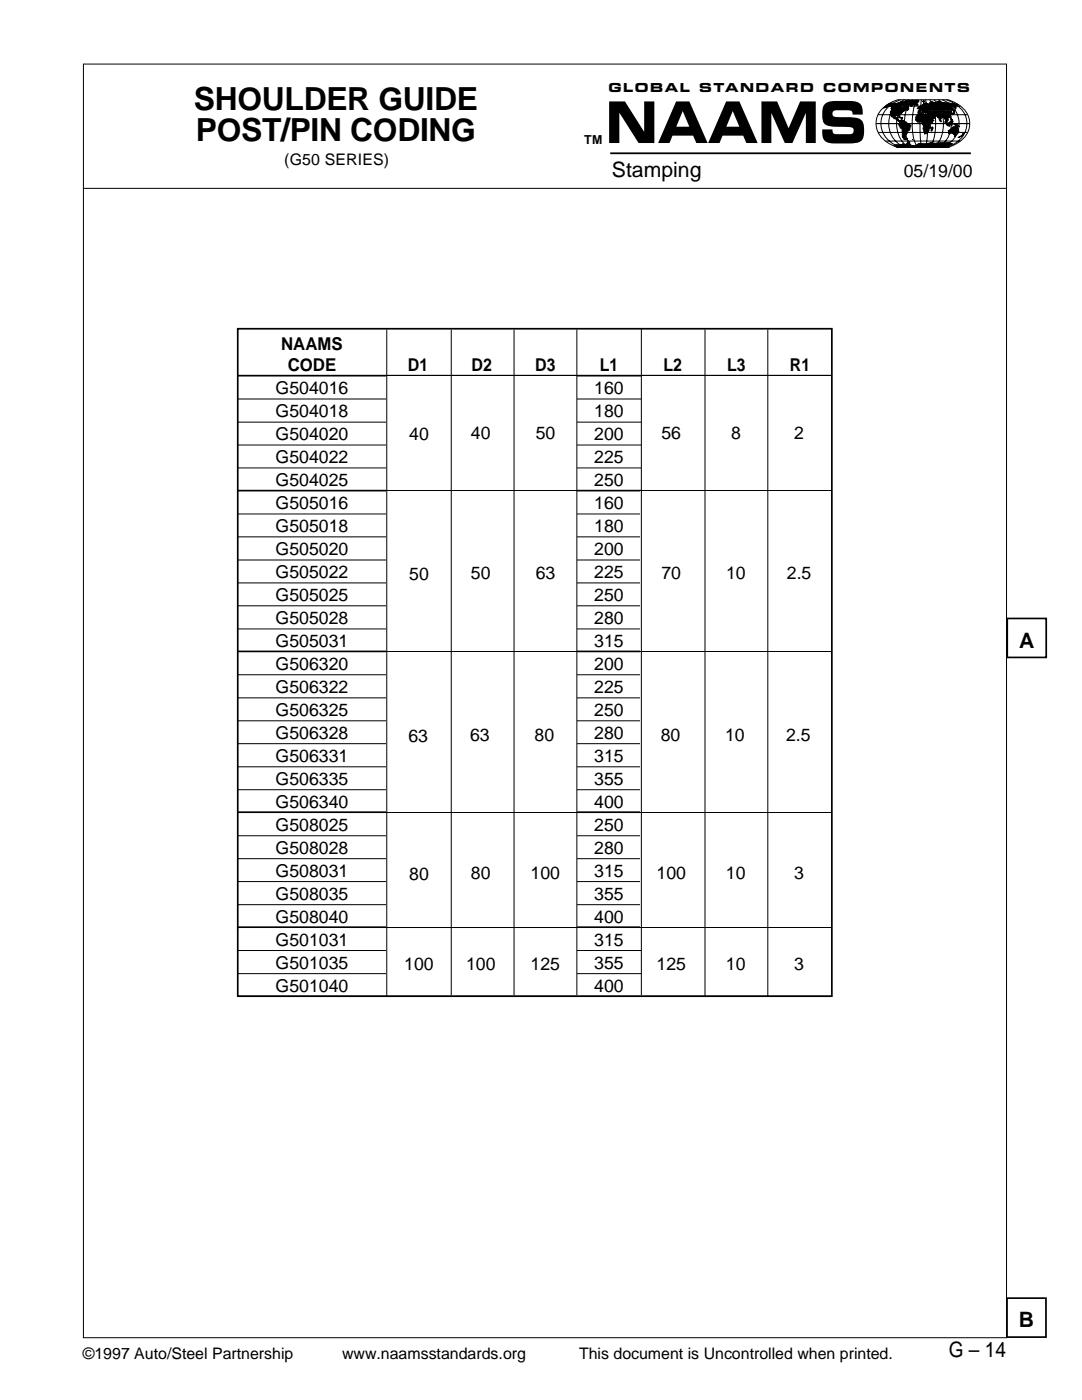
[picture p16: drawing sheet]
<svg xmlns="http://www.w3.org/2000/svg" width="216mm" height="279mm" viewBox="0 0 216 279" stroke-linecap="round" stroke-linejoin="round" font-family="sans-serif">
<defs><g id="words">
<g font-size="6.3">
<text x="38.7" y="21.9">SHOULDER GUIDE</text>
<text x="39.1" y="28.2">POST/PIN CODING</text>
</g>
<g font-size="4.2">
<text x="122.1" y="35.3">Stamping</text>
<text x="203.4" y="129.2">A</text>
<text x="203.3" y="264.9">B</text>
<text x="189.3" y="270.7">G – 14</text>
</g>
<g font-size="3.5">
<text x="180.3" y="35.4">05/19/00</text>
<text x="56.1" y="69.9">NAAMS</text>
<text x="57.4" y="74.1">CODE</text>
<text x="81.4" y="74.1">D1</text>
<text x="94.1" y="74.1">D2</text>
<text x="106.8" y="74.1">D3</text>
<text x="119.7" y="74.1">L1</text>
<text x="132.4" y="74.1">L2</text>
<text x="145.1" y="74.1">L3</text>
<text x="157.6" y="74.1">R1</text>
<text x="55" y="78.7">G504016</text>
<text x="55" y="83.3">G504018</text>
<text x="118.6" y="78.7">160</text>
<text x="118.6" y="83.3">180</text>
<text x="55" y="87.8">G504020</text>
<text x="81.7" y="87.8">40</text>
<text x="94" y="87.7">40</text>
<text x="106.9" y="87.7">50</text>
<text x="118.6" y="87.8">200</text>
<text x="132" y="87.7">56</text>
<text x="145.9" y="87.7">8</text>
<text x="158.5" y="87.7">2</text>
<text x="55" y="92.4">G504022</text>
<text x="118.6" y="92.4">225</text>
<text x="55" y="97">G504025</text>
<text x="55" y="101.6">G505016</text>
<text x="118.6" y="97">250</text>
<text x="118.6" y="101.6">160</text>
<text x="55" y="106.2">G505018</text>
<text x="118.6" y="106.2">180</text>
<text x="55" y="110.8">G505020</text>
<text x="118.6" y="110.8">200</text>
<text x="55" y="115.4">G505022</text>
<text x="55" y="119.9">G505025</text>
<text x="81.7" y="115.7">50</text>
<text x="94" y="115.5">50</text>
<text x="106.9" y="115.5">63</text>
<text x="118.6" y="115.4">225</text>
<text x="118.6" y="119.9">250</text>
<text x="132" y="115.5">70</text>
<text x="144.9" y="115.5">10</text>
<text x="157" y="115.5">2.5</text>
<text x="55" y="124.5">G505028</text>
<text x="118.6" y="124.5">280</text>
<text x="55" y="129.1">G505031</text>
<text x="118.6" y="129.1">315</text>
<text x="55" y="133.7">G506320</text>
<text x="118.6" y="133.7">200</text>
<text x="55" y="138.3">G506322</text>
<text x="55" y="142.9">G506325</text>
<text x="118.6" y="138.3">225</text>
<text x="118.6" y="142.9">250</text>
<text x="55" y="147.4">G506328</text>
<text x="81.5" y="148">63</text>
<text x="93.8" y="147.8">63</text>
<text x="106.7" y="147.8">80</text>
<text x="118.6" y="147.4">280</text>
<text x="131.8" y="147.8">80</text>
<text x="144.7" y="147.8">10</text>
<text x="156.9" y="147.8">2.5</text>
<text x="55" y="152.1">G506331</text>
<text x="118.6" y="152.1">315</text>
<text x="55" y="156.6">G506335</text>
<text x="55" y="161.2">G506340</text>
<text x="118.6" y="156.6">355</text>
<text x="118.6" y="161.2">400</text>
<text x="55" y="165.8">G508025</text>
<text x="118.6" y="165.8">250</text>
<text x="55" y="170.4">G508028</text>
<text x="118.6" y="170.4">280</text>
<text x="55" y="175">G508031</text>
<text x="55" y="179.6">G508035</text>
<text x="81.7" y="175.7">80</text>
<text x="94" y="175.5">80</text>
<text x="105.9" y="175.5">100</text>
<text x="118.6" y="175">315</text>
<text x="118.6" y="179.6">355</text>
<text x="131" y="175.5">100</text>
<text x="144.9" y="175.5">10</text>
<text x="158.5" y="175.5">3</text>
<text x="55" y="184.2">G508040</text>
<text x="118.6" y="184.2">400</text>
<text x="55" y="188.7">G501031</text>
<text x="118.6" y="188.7">315</text>
<text x="55" y="193.3">G501035</text>
<text x="55" y="197.9">G501040</text>
<text x="80.6" y="193.7">100</text>
<text x="93" y="193.5">100</text>
<text x="105.9" y="193.5">125</text>
<text x="118.6" y="193.3">355</text>
<text x="118.6" y="197.9">400</text>
<text x="131" y="193.5">125</text>
<text x="144.9" y="193.5">10</text>
<text x="158.5" y="193.5">3</text>
</g>
<g font-size="3.2">
<text x="56.7" y="32.9">(G50 SERIES)</text>
<text x="16.5" y="271.2">©1997 Auto/Steel Partnership</text>
<text x="68.3" y="271.2">www.naamsstandards.org</text>
<text x="115.5" y="271.2">This document is Uncontrolled when printed.</text>
</g>
<g font-size="2.5">
<text x="121.4" y="18.3">GLOBAL</text>
<text x="139.5" y="18.3">STANDARD</text>
<text x="164.3" y="18.3">COMPONENTS</text>
<text x="116.6" y="28.7">TM</text>
</g>
</g></defs>
<path d="M121.8 30.6h71.9" fill="none" stroke="#000" stroke-width=".35"/>
<path d="M121.5 20.2h3.2l3.8 6.1v-6.1h2.1v8.3h-3.2l-3.8-6v6h-2.1zM151.9 20.2h3.2l2.3 5.4 2.3-5.4h3.1v8.3h-2v-5.9l-2.7 5.9h-1.5l-2.7-5.9v5.9h-2zM164.6 20.7l.5-.3a14.3 14.3 0 0 1 6 0 2.27 2.27 0 0 1 1 2.5h-2a.63 .63 0 0 0-.5-.9h-2.7a.67 .67 0 0 0-.8 .5 .67 .67 0 0 0 .4 .8l2 .1a6.5 6.5 0 0 1 3.2 .4 2.34 2.34 0 0 1 .7 2.2 2.17 2.17 0 0 1-1 2.4 21.8 21.8 0 0 1-6.1 .1 1.73 1.73 0 0 1-1.2-2.1v-.6h2l.1 .5 .4 .5h2.9a.71 .71 0 0 0 .8-.5 .71 .71 0 0 0-.4-.9l-2.4-.1a3.8 3.8 0 0 1-3.2-.8l-.2-1.7a2.73 2.73 0 0 1 .5-2.1zM184.9 22.3l.7-.2h4.2l-.1 .2 .2 .2-.1 .1-.4-.4-.1 .2 .3 .1-.1 .1 .2 .4-.2 .3-.5 .1 .2 .6-.2 .1-.3-.2v.2l.3 .5-.3-.4-.1-.5h-.2l-.2-.4-.5 .4-.1 .5-.3-.9-.1 .1-.3-.2-.6-.1-.3-.2 .2 .3a.26 .26 0 0 1 .4 .2 .26 .26 0 0 1-.3 .3l-.5 .2-.5-.9 .1-.5h-.5zM183.9 21.1l.8-.5 .6 .2h-.3l.2 .2 .2-.1v-.2h.9l-.1-.1 .2-.1 .1 .3 .1-.1 .2 .1-.4-.3 .4 .1-.2-.1 .7-.2 .4 .1-.2 .1 2.8 .2 .9 .2-.4-.1 .2 .2-.5 .2 .2 .3v.2l-.4-.4 .1-.3-.3 .1 .1 .1h-.5l-.2 .3h.4l.1 .3-.1 .3h-4.3l-.3-.1 .1-.1h-.2l.1 .1h-.1l-.2-.1v.3l-.3 .1 .1 .1-.5-.4 .2 .3-.1 .1-.4-.4-.2 .1-.3 .4h-.3v-.4h.4l-.2-.3 .6-.3v-.2h.1v.2h.4l.2-.3h.2l-.3-.1 .1-.2h-.1l-.4 .5-.1-.2h-.2l.1-.1zM187.9 21.8h.7l-.3 .3 .3 .3h-.7l.3-.3z" fill="#000"/>
<g fill="#000">
<path d="M134.9 20.2l-3.6 8.3h2.3l.6-1.4h4.1l.6 1.4h2.3l-3.6-8.3zM136.2 22.2l1.3 3.1h-2.6z" fill-rule="evenodd"/>
<path d="M144.9 20.2l-3.6 8.3h2.3l.6-1.4h4.1l.6 1.4h2.3l-3.7-8.3zM146.2 22.2l1.3 3.1h-2.6z" fill-rule="evenodd"/>
</g>
<g fill="none" stroke="#000" stroke-width=".2">
<path d="M179.7 19.9a5.8 5.8 0 0 0-3.8 3.7 5 5 0 0 0 3.7 5.8h.1M180.5 19.9a5.1 5.1 0 0 0-3.2 4.8 5.1 5.1 0 0 0 3.2 4.7M181.4 19.9a5 5 0 0 0-2.5 4.8 5.1 5.1 0 0 0 2.5 4.7M182.2 19.9a5.5 5.5 0 0 0-1.7 4.8 5.7 5.7 0 0 0 1.7 4.7M183 19.9v.1a11.9 11.9 0 0 0 0 9.4M183.8 19.9v.1a42.7 42.7 0 0 0 0 9.4M184.7 19.9a24.6 24.6 0 0 1 0 9.5M185.5 19.9l.2 .3a10.8 10.8 0 0 1 0 8.9l-.2 .3M186.3 19.9a5.4 5.4 0 0 1 2 4.8 5.2 5.2 0 0 1-2 4.7M187.2 19.9a5.6 5.6 0 0 1 0 9.5M188 19.9a5 5 0 0 1 3.4 4.8 5 5 0 0 1-3.4 4.7M188.8 19.9a6.1 6.1 0 0 1 4 3.7 5 5 0 0 1-3.8 5.8h-.2"/>
<path d="M174.8 24.7h18.7M175.2 22.9h17.9M175.2 26.4h17.9M175.9 21.8a7.6 7.6 0 0 1 3.3-1.9h9.9a6.3 6.3 0 0 1 4.2 3.6 4.6 4.6 0 0 1-3 5.5l-1.2 .4h-9.9a6.3 6.3 0 0 1-4.2-3.6 4.1 4.1 0 0 1 .9-4zM176.6 28.2h15M176.6 21.2h15.1M183.9 21.1l.8-.5 .6 .2h-.3l.2 .2 .3-.1-.1-.2h.9l-.1-.1 .2-.1 .1 .3 .1-.1 .2 .1-.4-.3 .4 .2-.1-.2 .6-.2 .4 .1-.2 .1h.7l.4 .1 .2-.1 2.3 .3h-.4l.3 .2-.5 .2 .2 .3v.2l-.4-.3 .1-.4-.3 .1 .1 .1-.6 .1v.2h.3l.1 .3v.3l-.3 .2 .2 .3h-.1l-.4-.4-.1 .2 .3 .1-.1 .1 .2 .4-.2 .3-.5 .1 .2 .6-.2 .2-.2-.3-.1 .2 .3 .5-.3-.4-.1-.5h-.2l-.2-.4-.5 .4-.1 .5-.3-.9-.1 .1-.2-.2-.5-.1-.5-.2 .2 .3 .2-.1a.35 .35 0 0 1 .1 .4 .35 .35 0 0 1-.2 .2l-.5 .2-.5-.9 .1-.5-.5-.1 .1-.2h.6l-.3-.2 .1-.1h-.2l.1 .1h-.1l-.2-.1v.3l-.3 .1 .1 .1-.5-.4 .2 .3-.1 .1-.4-.4-.2 .1-.3 .4h-.3v-.4h.4l-.2-.3 .6-.3v-.2h.1v.2h.4l.2-.3h.2l-.3-.1 .1-.2h-.1l-.4 .5-.1-.2h-.2l.1-.1z"/>
</g>
<path d="M179.5 24.2l.4-.3v.2l.1-.2 .4 .1 .5 .4v.4l.2-.1 .6 .3-.1 .4a.62 .62 0 0 1-.5 .8l-.2 .5h-.2l.1 .2-.3 .2 .1 .7-.4-.4 .1-.1-.2-.2a2.54 2.54 0 0 0-.7-2.1zM176.9 21.1l.5-.2h-.3l.4-.1-.1-.1 .6-.1 .6 .1 .4-.1 .5 .2 .2-.1 .3 .1 .3-.2 .1 .2 .2-.1-.8 .4-.1 .2 .4 .1-.1 .2 .1 .1 .4-.6 .2-.1 .1 .1-.1 .2 .3-.1v.2l.2 .1h-.2l.2 .1-.8 .3 .3-.1h-.1l.2 .2h-.4l-.5 .4v.2l-.4 .3v.3l-.1-.3-.2-.1-.5 .3a.3 .3 0 0 0-.1 .3 .3 .3 0 0 0 .3 .2l.3-.2-.2 .3 .3 .1v.3l.3 .1h-.2l-.3-.3-.8-.3-.4-.8 .1 .5-.2-.3-.1-.7 .4-.5-.2-.1 .1-.5-.4-.1-.3 .1 .3-.1-1 .3 .5-.2h-.2l.1-.1zM180.5 20.6l.3-.1v.1h.3l.2 .2h-.2v.2h-.2l-.3-.1 .3-.2z" fill="#000" stroke="#000" stroke-width=".2"/>
<path d="M178.8 21.1l.5-.1z" fill="#e7e7e7" stroke="#000" stroke-width=".2"/>
<path d="M177.9 21.7l.1 .1zM180.9 20.1h1l-1.2 .3 .7-.2z" fill="#000" stroke="#000" stroke-width=".2"/>
<path d="M179 21.2h.2z" fill="#e7e7e7" stroke="#000" stroke-width=".2"/>
<path d="M180.2 21l.2-.1 .1 .1z" fill="#fff" stroke="#000" stroke-width=".2"/>
<path d="M179.3 21.5v.2z" fill="#e7e7e7" stroke="#000" stroke-width=".2"/>
<path d="M179.2 20.6l.4-.1zM179.4 20.6l.5-.1 .1 .2h-.6l.2-.1zM179.7 20.4h.4zM180 20.7h.1zM180.1 20.5h.2zM180.3 20.5h.2zM180.4 20.4h.1zM180.7 20.2h.3zM181 21.8l.2-.2-.1 .1 .1 .1v.1z" fill="#000" stroke="#000" stroke-width=".2"/>
<path d="M178.8 20.8h.4z" fill="#e7e7e7" stroke="#000" stroke-width=".2"/>
<path d="M179.3 23.4l.2-.1 .3 .2z" fill="#000" stroke="#000" stroke-width=".2"/>
<path d="M181.4 20.3l1.1-.2h.9l-.3 .1h.2l-.3 .1 .1 .1-.3 .1 .1 .1h-.2h.2l-.8 .3-.3 .3-.2-.3 .3-.2-.2-.1h.2h-.2l.1-.2z" fill="#000" stroke="#000" stroke-width=".2"/>
<g fill="#e7e7e7" stroke="#000" stroke-width=".2">
<path d="M179.9 22.1l.2-.1z"/>
<path d="M179.4 21.9l.3-.1 .2 .2-.2 .2 .2-.1-.2 .1v-.2l-.2 .2 .2-.3z"/>
</g>
<path d="M176.3 21.5h.1z" fill="#fff" stroke="#000" stroke-width=".2"/>
<g fill="#e7e7e7" stroke="#000" stroke-width=".2">
<path d="M178.8 21.1l.5-.1z"/>
<path d="M179 21.2h.2z"/>
</g>
<path d="M180.2 21l.2-.1 .1 .1z" fill="#000" stroke="#000" stroke-width=".2"/>
<g fill="#e7e7e7" stroke="#000" stroke-width=".2">
<path d="M179.3 21.5v.2z"/>
<path d="M178.8 20.8h.4z"/>
</g>
<g fill="#fff" stroke="#000" stroke-width=".2">
<path d="M176.3 21.5h.1z"/>
<path d="M182 27.8l.1 .1z"/>
<path d="M181 24.7h.1z"/>
<path d="M180.6 27.8l.2 .1z"/>
<path d="M180.4 27.7l.1 .1z"/>
<path d="M180.1 27.1l.1 .1z"/>
</g>
<path d="M182.7 20.9h.5l-.2 .1zM184.1 20.2h.4l-.2 .1z" fill="#000" stroke="#000" stroke-width=".2"/>
<path d="M187.7 24.1l.1 .2zM189.2 23.5v.1zM189.7 23.2v.2zM190 22.7l.1 .1zM190.3 22.2l.2 .4-.4 .1 .2-.2zM190.2 22l.3 .1-.2 .1z" fill="#000" stroke="#000" stroke-width=".2"/>
<g fill="#e7e7e7" stroke="#000" stroke-width=".2">
<path d="M187.1 21.9h.2l-.2 .1z"/>
<path d="M188.4 21.4l.1 .1-.2 .1z"/>
</g>
<path d="M185.7 20.4l.4-.1-.3 .2zM185.6 20.5l.3 .1z" fill="#000" stroke="#000" stroke-width=".2"/>
<path d="M189.9 21.5l.4 .4z" fill="#000" stroke="#000" stroke-width=".2"/>
<path d="M184.9 21.1h.1z" fill="#fff" stroke="#000" stroke-width=".2"/>
<path d="M184.6 22.4l.1 .1z" fill="#000" stroke="#000" stroke-width=".2"/>
<path d="M183.2 21.5h.2l-.2 .1zM184 22.2v.2zM184.2 22.4l.1 .1z" fill="#000" stroke="#000" stroke-width=".2"/>
<path d="M183.5 21.3l.2 .3-.3 .1 .1-.1h-.1l.2-.1-.2-.1z" fill="#000" stroke="#000" stroke-width=".2"/>
<path d="M186.4 22h.1l-.1 .1z" fill="#e7e7e7" stroke="#000" stroke-width=".2"/>
<path d="M185.9 25.6l.2-.2 .1 .2-.3 .6zM189.4 26l.4-.2 .3-.3 .2 .1 .1-.3 .2 .1v.2l.2 .1 .2-.4 .2 .7a.45 .45 0 0 1 .1 .5 .45 .45 0 0 1-.3 .3l-.5 .2-.1-.3h-.1l.1-.1-.1 .1-.2-.2-.8 .2z" fill="#000" stroke="#000" stroke-width=".2"/>
<path d="M188.5 24.3l.4 .3 .2 .4zM190.5 27.1h.2l-.2 .1z" fill="#000" stroke="#000" stroke-width=".2"/>
<path d="M189 25l.5 .2zM189.8 24.6h.3h-.3l.2 .1-.2 .3z" fill="#000" stroke="#000" stroke-width=".2"/>
<path d="M189.3 24.5l.3-.3 .2 .2-.3 .5-.2-.1zM189.9 24.2l.2-.1v.2zM190.4 24.7l.7 .2 .3 .4-.3-.2-.4 .1v-.2l-.2-.1zM191.3 27.4l.6-.3zM192.1 26.7l.2 .2-.3 .2z" fill="#000" stroke="#000" stroke-width=".2"/>
<path d="M178.4 29l1-.1-.1-.1h1l-.2-.1 1.2 .1-.2-.3 .3-.2-.2 .2 .4 .3-.1 .2 .7 .1 1.2-.4h1.8l.6-.2h.6v.2l1.8-.3 .8 .1 1 .2-1.1 .5 .6 .1-.4 .1h-9.9l-.4-.1h.7zM189.8 23.6l.2 .3-.2-.1z" fill="#000" stroke="#000" stroke-width=".2"/>
<g fill="#fff" stroke="#000" stroke-width=".2">
<path d="M189.4 29h.1z"/>
<path d="M178.4 29.1h.2z"/>
<path d="M181 28.6l.2 .2-.3-.1h.2z"/>
<path d="M181.2 28.3h.2z"/>
</g>
<path d="M179.8 23.5l.3 .1h-.3zM180.5 20.3l.5 .1z" fill="#000" stroke="#000" stroke-width=".2"/>
<path d="M183.3 22.6l.8-.1v.2l.4 .2 .1-.2 .7 .1v.2h-.1l.6 1h.4l-.2 .5a.53 .53 0 0 0-.3 .8v.3l-.3 .2-.2 .4a.54 .54 0 0 1-.7 .5l-.1-.3a1.25 1.25 0 0 1-.1-1.3l-.2-.4a.32 .32 0 0 0-.5-.4 .63 .63 0 0 1-.9-.4v-.1a1.57 1.57 0 0 1 .6-1.2z" fill="#000" stroke="#000" stroke-width=".2"/>
<g fill="none" stroke="#000" stroke-width=".2">
<path d="M16.6 12.8h184.2v254.2h-184.2zM16.6 37.6h184.1M47.5 79.6h118.3M47.5 84.2h118.3M47.5 88.8h118.3M47.5 93.4h118.3M47.5 102.6h118.3M47.5 107.1h118.3M47.5 111.8h118.3M47.5 116.3h118.3M47.5 120.9h118.3M47.5 125.5h118.3"/>
<path d="M47.5 134.7h118.3M47.5 139.3h118.3M47.5 143.8h118.3M47.5 148.4h118.3M47.5 153h118.3M47.5 157.6h118.3M47.5 166.8h118.3M47.5 171.4h118.3M47.5 175.9h118.3M47.5 180.6h118.3M47.5 189.7h118.3M47.5 194.3h118.3"/>
<path d="M47.5 198.9h118.3"/>
</g>
<path d="M47.5 75h118.3M47.5 97.9h118.3M47.5 130h118.3M47.5 162.1h118.3M47.5 185h118.3" fill="none" stroke="#000" stroke-width=".34"/>
<g fill="#fff">
<path d="M77.1 75.1h38.1v22.6h-38.1z" fill-rule="evenodd"/>
<path d="M77.1 98.1h38.1v31.7h-38.1z" fill-rule="evenodd"/>
<path d="M127.9 75.1h38.3v22.6h-38.3z" fill-rule="evenodd"/>
<path d="M127.7 98.1h38.3v31.7h-38.3z" fill-rule="evenodd"/>
<path d="M127.7 130.2h38.3v31.7h-38.3z" fill-rule="evenodd"/>
<path d="M77.1 130.2h38.1v31.7h-38.1z" fill-rule="evenodd"/>
<path d="M77.1 162.3h38.1v22.6h-38.1z" fill-rule="evenodd"/>
<path d="M77.1 185.4h38.1v13.2h-38.1z" fill-rule="evenodd"/>
<path d="M127.7 162.3h38.5v22.6h-38.5z" fill-rule="evenodd"/>
<path d="M127.9 185.2h38.3v13.4h-38.3z" fill-rule="evenodd"/>
</g>
<path d="M77.2 65.8v133.2M90 65.8v132.8M102.6 65.8v132.8M115.1 65.8v132.8M128 65.6v133M140.7 65.8v133M153.2 65.8v133" fill="none" stroke="#000" stroke-width=".2"/>
<path d="M47.4 65.6h118.6v133.2h-118.6zM201 123.4h7.8v7.8h-7.8zM200.9 259.1h7.8v7.7h-7.8z" fill="none" stroke="#000" stroke-width=".34"/>
<use href="#words"/>
</svg>
